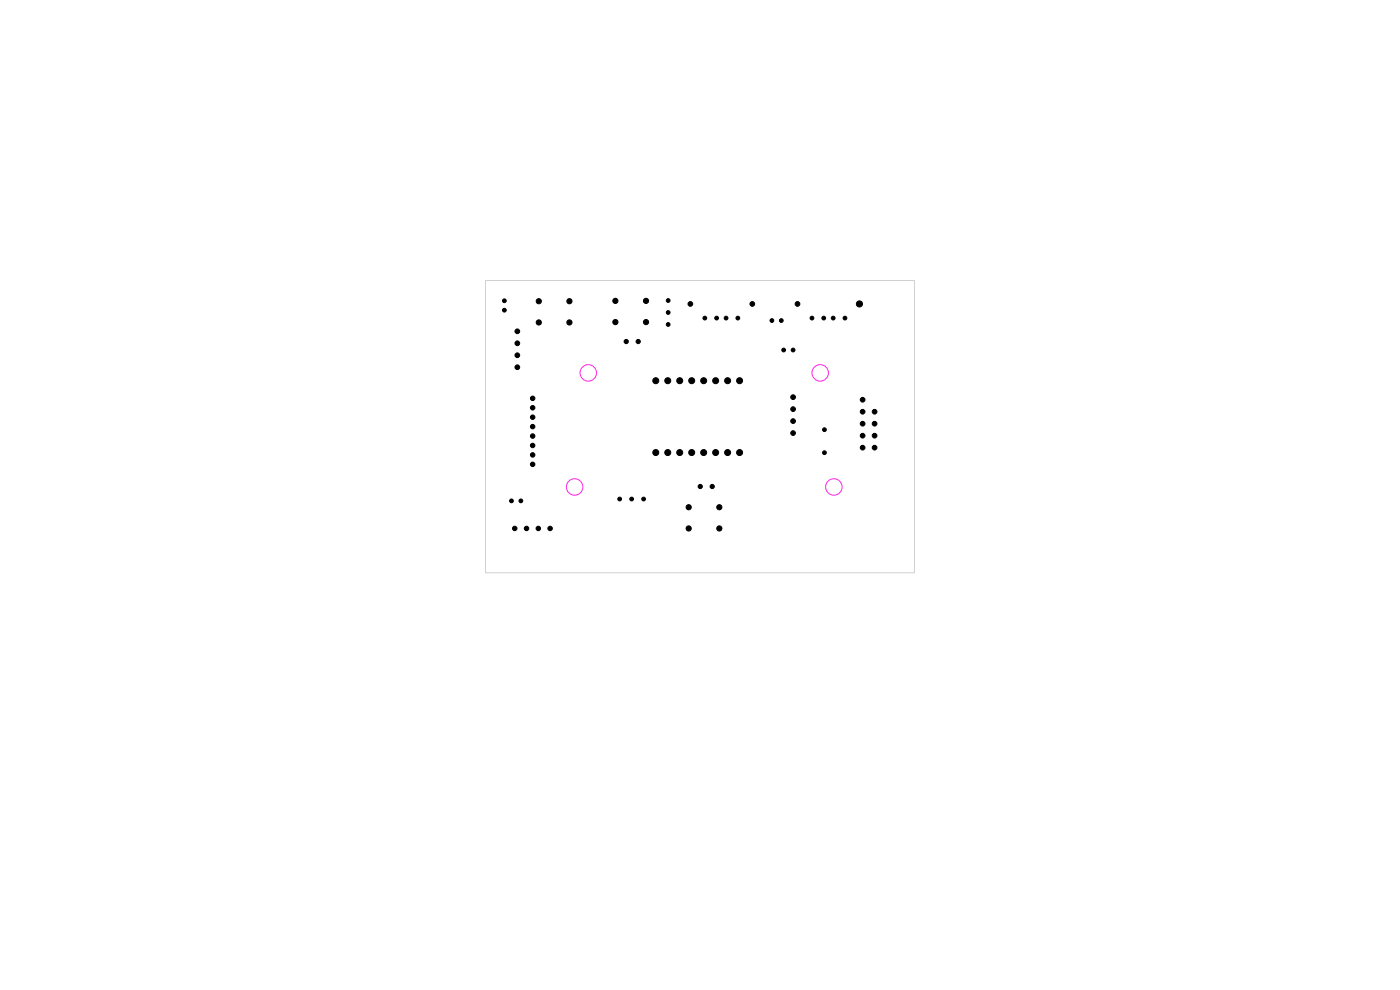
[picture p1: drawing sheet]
<svg xmlns="http://www.w3.org/2000/svg" width="297mm" height="210mm" viewBox="0 0 297 210" stroke-linecap="round" stroke-linejoin="round" font-family="sans-serif">
<g fill="none" stroke="#ff26e2" stroke-width=".21">
<circle cx="124.8" cy="79.1" r="1.75"/>
<circle cx="174" cy="79.1" r="1.75"/>
<circle cx="121.9" cy="103.3" r="1.75"/>
<circle cx="176.9" cy="103.3" r="1.75"/>
</g>
<path d="M103 59.5h91v62h-91z" fill="none" stroke="#d0d2cd" stroke-width=".21"/>
<g fill="#000" stroke="#000" stroke-width=".21">
<circle cx="107" cy="65.8" r=".4"/>
<circle cx="107" cy="63.8" r=".4"/>
<circle cx="109.7" cy="75.4" r=".5"/>
<circle cx="109.7" cy="70.3" r=".5"/>
<circle cx="109.7" cy="77.9" r=".5"/>
<circle cx="109.7" cy="72.8" r=".5"/>
<circle cx="114.3" cy="68.4" r=".55"/>
<circle cx="114.3" cy="63.9" r=".55"/>
<circle cx="120.8" cy="68.4" r=".55"/>
<circle cx="120.8" cy="63.9" r=".55"/>
<circle cx="130.5" cy="68.3" r=".55"/>
<circle cx="130.5" cy="63.8" r=".55"/>
<circle cx="132.8" cy="72.5" r=".45"/>
<circle cx="135.4" cy="72.5" r=".45"/>
<circle cx="137.1" cy="68.3" r=".55"/>
<circle cx="137.1" cy="63.8" r=".55"/>
<circle cx="141.8" cy="63.7" r=".4"/>
<circle cx="141.8" cy="66.3" r=".4"/>
<circle cx="141.8" cy="68.8" r=".4"/>
<circle cx="146.5" cy="64.5" r=".5"/>
<circle cx="149.5" cy="67.5" r=".4"/>
<circle cx="152" cy="67.5" r=".4"/>
<circle cx="154" cy="67.5" r=".4"/>
<circle cx="156.5" cy="67.5" r=".4"/>
<circle cx="159.6" cy="64.5" r=".5"/>
<circle cx="163.7" cy="68" r=".4"/>
<circle cx="165.7" cy="68" r=".4"/>
<circle cx="166.3" cy="74.3" r=".4"/>
<circle cx="168.3" cy="74.3" r=".4"/>
<circle cx="169.2" cy="64.5" r=".5"/>
<circle cx="172.3" cy="67.5" r=".4"/>
<circle cx="174.8" cy="67.5" r=".4"/>
<circle cx="176.8" cy="67.5" r=".4"/>
<circle cx="179.3" cy="67.5" r=".4"/>
<circle cx="182.3" cy="64.5" r=".65"/>
<circle cx="113" cy="98.5" r=".47"/>
<circle cx="113" cy="88.5" r=".47"/>
<circle cx="113" cy="84.5" r=".47"/>
<circle cx="113" cy="94.5" r=".47"/>
<circle cx="113" cy="92.5" r=".47"/>
<circle cx="113" cy="86.5" r=".47"/>
<circle cx="113" cy="96.5" r=".47"/>
<circle cx="113" cy="90.5" r=".47"/>
<circle cx="139.1" cy="96" r=".63"/>
<circle cx="139.1" cy="80.8" r=".63"/>
<circle cx="141.7" cy="80.8" r=".63"/>
<circle cx="141.7" cy="96" r=".63"/>
<circle cx="144.2" cy="96" r=".63"/>
<circle cx="144.2" cy="80.8" r=".63"/>
<circle cx="146.7" cy="80.8" r=".63"/>
<circle cx="146.7" cy="96" r=".63"/>
<circle cx="149.3" cy="80.8" r=".63"/>
<circle cx="149.3" cy="96" r=".63"/>
<circle cx="151.8" cy="80.8" r=".63"/>
<circle cx="151.8" cy="96" r=".63"/>
<circle cx="154.4" cy="80.8" r=".63"/>
<circle cx="154.4" cy="96" r=".63"/>
<circle cx="156.9" cy="96" r=".63"/>
<circle cx="156.9" cy="80.8" r=".63"/>
<circle cx="168.2" cy="84.2" r=".5"/>
<circle cx="168.2" cy="86.8" r=".5"/>
<circle cx="168.2" cy="89.3" r=".5"/>
<circle cx="168.2" cy="91.9" r=".5"/>
<circle cx="174.9" cy="91.1" r=".4"/>
<circle cx="174.9" cy="96" r=".4"/>
<circle cx="183" cy="84.8" r=".5"/>
<circle cx="183" cy="95" r=".5"/>
<circle cx="183" cy="92.4" r=".5"/>
<circle cx="183" cy="89.9" r=".5"/>
<circle cx="183" cy="87.3" r=".5"/>
<circle cx="185.5" cy="87.3" r=".5"/>
<circle cx="185.5" cy="92.4" r=".5"/>
<circle cx="185.5" cy="89.9" r=".5"/>
<circle cx="185.5" cy="95" r=".5"/>
<circle cx="108.5" cy="106.2" r=".4"/>
<circle cx="109.2" cy="112.1" r=".47"/>
<circle cx="110.5" cy="106.2" r=".4"/>
<circle cx="111.7" cy="112.1" r=".47"/>
<circle cx="114.2" cy="112.1" r=".47"/>
<circle cx="116.7" cy="112.1" r=".47"/>
<circle cx="131.5" cy="105.9" r=".4"/>
<circle cx="134" cy="105.9" r=".4"/>
<circle cx="136.5" cy="105.9" r=".4"/>
<circle cx="146.1" cy="107.6" r=".55"/>
<circle cx="146.1" cy="112.1" r=".55"/>
<circle cx="148.5" cy="103.2" r=".45"/>
<circle cx="151.1" cy="103.2" r=".45"/>
<circle cx="152.6" cy="107.6" r=".55"/>
<circle cx="152.6" cy="112.1" r=".55"/>
</g>
</svg>
